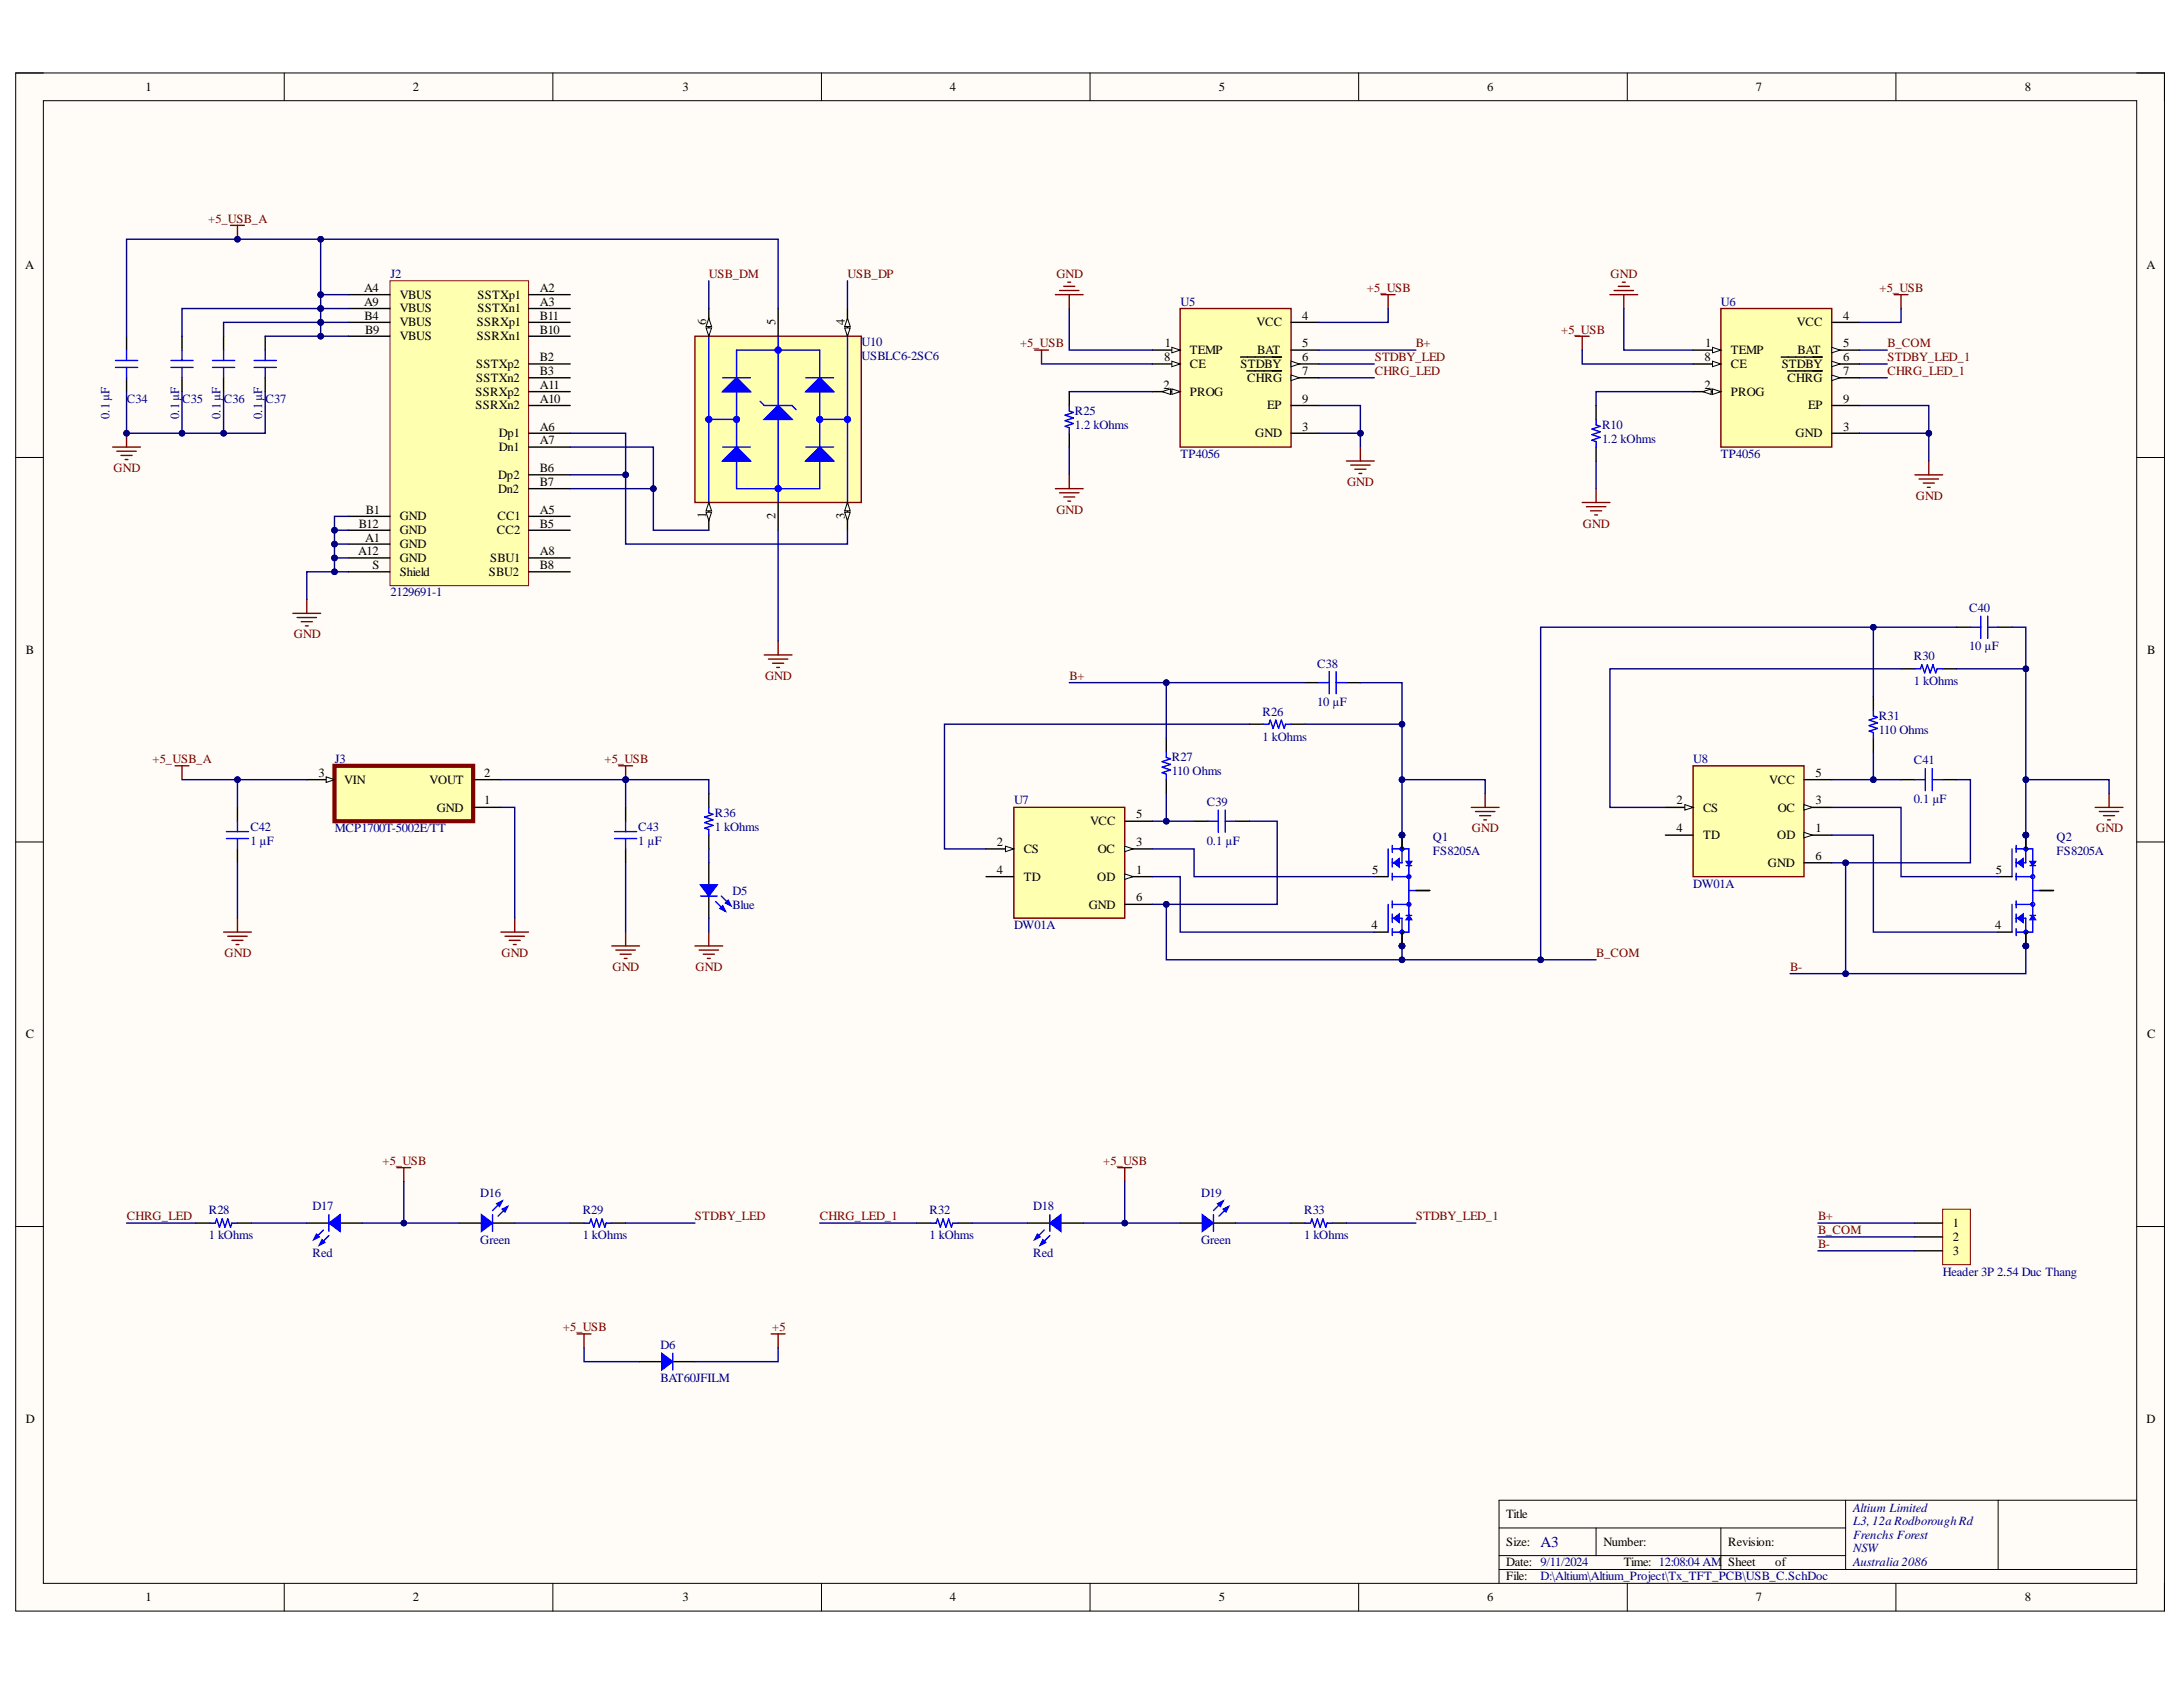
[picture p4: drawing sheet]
<svg xmlns="http://www.w3.org/2000/svg" width="279mm" height="216mm" viewBox="0 0 279 216" stroke-linecap="round" stroke-linejoin="round" font-family="sans-serif">
<defs><g id="words">
<text font-size="1.9" fill="#000080" x="197.2" y="197.9">A3</text>
<g font-size="1.6">
<text x="18.6" y="11.7">1</text>
<text x="52.8" y="11.7">2</text>
<text x="87.3" y="11.7">3</text>
<text x="121.6" y="11.7">4</text>
<text x="156" y="11.7">5</text>
<text x="190.3" y="11.7">6</text>
<text x="224.7" y="11.7">7</text>
<text x="259.2" y="11.7">8</text>
<text x="3.2" y="34.5">A</text>
<text x="274.7" y="34.5">A</text>
<text x="46.6" y="37.4">A4</text>
<text x="46.6" y="39.1">A9</text>
<text x="46.7" y="40.9">B4</text>
<text x="51.2" y="38.2">VBUS</text>
<text x="51.2" y="40">VBUS</text>
<text x="51.2" y="41.8">VBUS</text>
<text x="61" y="41.8">SSRXp1</text>
<text x="61.1" y="38.2">SSTXp1</text>
<text x="61.1" y="40">SSTXn1</text>
<text x="69.1" y="37.4">A2</text>
<text x="69.1" y="39.1">A3</text>
<text x="69.1" y="40.9">B11</text>
<text x="90.4" y="41.6" transform="rotate(-90 90.4 41.6)">6</text>
<text x="99.3" y="41.6" transform="rotate(-90 99.3 41.6)">5</text>
<text x="108.1" y="41.6" transform="rotate(-90 108.1 41.6)">4</text>
<text x="160.8" y="41.8">VCC</text>
<text x="166.7" y="40.9">4</text>
<text x="230" y="41.8">VCC</text>
<text x="235.9" y="40.9">4</text>
<text x="46.8" y="42.7">B9</text>
<text x="51.2" y="43.5">VBUS</text>
<text x="61" y="47.1">SSTXp2</text>
<text x="61" y="43.5">SSRXn1</text>
<text x="69.1" y="46.2">B2</text>
<text x="69.1" y="42.7">B10</text>
<text x="149" y="46.2">8</text>
<text x="149.1" y="44.5">1</text>
<text x="152.3" y="45.3">TEMP</text>
<text x="152.3" y="47.1">CE</text>
<text x="158.8" y="47.1">STDBY</text>
<text x="160.9" y="45.3">BAT</text>
<text x="166.7" y="44.5">5</text>
<text x="166.7" y="46.2">6</text>
<text x="218.1" y="46.2">8</text>
<text x="218.2" y="44.5">1</text>
<text x="221.5" y="45.3">TEMP</text>
<text x="221.5" y="47.1">CE</text>
<text x="228" y="47.1">STDBY</text>
<text x="230.1" y="45.3">BAT</text>
<text x="235.9" y="44.5">5</text>
<text x="235.9" y="46.2">6</text>
<text x="60.9" y="52.4">SSRXn2</text>
<text x="60.9" y="50.6">SSRXp2</text>
<text x="61" y="48.9">SSTXn2</text>
<text x="69.1" y="51.6">A10</text>
<text x="69.1" y="49.8">A11</text>
<text x="69.1" y="48">B3</text>
<text x="148.9" y="49.8">2</text>
<text x="152.3" y="50.6">PROG</text>
<text x="159.6" y="48.9">CHRG</text>
<text x="162.2" y="52.4">EP</text>
<text x="166.7" y="48">7</text>
<text x="166.7" y="51.6">9</text>
<text x="218.1" y="49.8">2</text>
<text x="221.5" y="50.6">PROG</text>
<text x="228.8" y="48.9">CHRG</text>
<text x="231.4" y="52.4">EP</text>
<text x="235.9" y="48">7</text>
<text x="235.9" y="51.6">9</text>
<text x="63.8" y="56">Dp1</text>
<text x="63.8" y="57.7">Dn1</text>
<text x="69.1" y="55.1">A6</text>
<text x="69.1" y="56.9">A7</text>
<text x="160.7" y="56">GND</text>
<text x="166.7" y="55.1">3</text>
<text x="229.8" y="56">GND</text>
<text x="235.9" y="55.1">3</text>
<text x="46.8" y="65.8">B1</text>
<text x="63.8" y="61.3">Dp2</text>
<text x="63.8" y="63.1">Dn2</text>
<text x="69.1" y="65.8">A5</text>
<text x="69.1" y="60.4">B6</text>
<text x="69.1" y="62.2">B7</text>
<text x="45.8" y="71.1">A12</text>
<text x="45.9" y="67.5">B12</text>
<text x="46.8" y="69.3">A1</text>
<text x="51.2" y="70.2">GND</text>
<text x="51.2" y="71.9">GND</text>
<text x="51.2" y="66.6">GND</text>
<text x="51.2" y="68.4">GND</text>
<text x="62.7" y="71.9">SBU1</text>
<text x="63.6" y="68.4">CC2</text>
<text x="63.7" y="66.6">CC1</text>
<text x="69.1" y="71.1">A8</text>
<text x="69.1" y="67.5">B5</text>
<text x="90.4" y="66.3" transform="rotate(-90 90.4 66.3)">1</text>
<text x="99.3" y="66.4" transform="rotate(-90 99.3 66.4)">2</text>
<text x="108.1" y="66.4" transform="rotate(-90 108.1 66.4)">3</text>
<text x="47.7" y="72.9">S</text>
<text x="51.2" y="73.7">Shield</text>
<text x="62.6" y="73.7">SBU2</text>
<text x="69.1" y="72.9">B8</text>
<text x="3.3" y="83.7">B</text>
<text x="274.8" y="83.7">B</text>
<text x="40.8" y="99.4">3</text>
<text x="44.1" y="100.3">VIN</text>
<text x="55" y="100.3">VOUT</text>
<text x="62" y="99.4">2</text>
<text x="226.4" y="100.3">VCC</text>
<text x="232.4" y="99.4">5</text>
<text x="55.9" y="103.9">GND</text>
<text x="62" y="102.9">1</text>
<text x="139.5" y="105.6">VCC</text>
<text x="145.4" y="104.7">5</text>
<text x="214.6" y="102.9">2</text>
<text x="214.6" y="106.5">4</text>
<text x="218" y="103.9">CS</text>
<text x="218" y="107.4">TD</text>
<text x="227.4" y="107.4">OD</text>
<text x="227.5" y="103.9">OC</text>
<text x="232.4" y="102.9">3</text>
<text x="232.4" y="106.5">1</text>
<text x="127.6" y="108.3">2</text>
<text x="127.6" y="111.8">4</text>
<text x="131.1" y="109.2">CS</text>
<text x="131.1" y="112.7">TD</text>
<text x="140.4" y="112.7">OD</text>
<text x="140.5" y="109.2">OC</text>
<text x="145.4" y="108.3">3</text>
<text x="145.4" y="111.8">1</text>
<text x="175.6" y="111.8">5</text>
<text x="226.3" y="111">GND</text>
<text x="232.4" y="110">6</text>
<text x="255.4" y="111.8">5</text>
<text x="139.3" y="116.3">GND</text>
<text x="145.4" y="115.4">6</text>
<text x="175.5" y="118.9">4</text>
<text x="255.3" y="118.9">4</text>
<text x="3.3" y="132.9">C</text>
<text x="274.8" y="132.9">C</text>
<text x="249.9" y="157">1</text>
<text x="249.9" y="158.8">2</text>
<text x="249.9" y="160.6">3</text>
<text x="3.3" y="182.1">D</text>
<text x="274.7" y="182.1">D</text>
<text x="192.8" y="194.3">Title</text>
<text x="192.8" y="197.8">Size:</text>
<text x="205.2" y="197.8">Number:</text>
<text x="221.2" y="197.8">Revision:</text>
<text x="192.8" y="200.5">Date: 9/11/2024</text>
<text x="192.8" y="202.2">File:</text>
<text x="207.8" y="200.5">Time: 12:08:04 AM</text>
<text x="221.2" y="200.5">Sheet</text>
<text x="227.2" y="200.5">of</text>
<text x="18.6" y="204.9">1</text>
<text x="52.8" y="204.9">2</text>
<text x="87.3" y="204.9">3</text>
<text x="121.6" y="204.9">4</text>
<text x="156" y="204.9">5</text>
<text x="190.3" y="204.9">6</text>
<text x="224.7" y="204.9">7</text>
<text x="259.2" y="204.9">8</text>
</g>
<g font-size="1.6" fill="#800000">
<text x="26.6" y="28.5">+5_USB_A</text>
<text x="90.7" y="35.6">USB_DM</text>
<text x="108.5" y="35.6">USB_DP</text>
<text x="135.2" y="35.6">GND</text>
<text x="206.1" y="35.6">GND</text>
<text x="174.9" y="37.4">+5_USB</text>
<text x="240.6" y="37.4">+5_USB</text>
<text x="130.5" y="44.5">+5_USB</text>
<text x="176" y="46.2">STDBY_LED</text>
<text x="181.2" y="44.5">B+</text>
<text x="199.8" y="42.7">+5_USB</text>
<text x="241.6" y="46.2">STDBY_LED_1</text>
<text x="241.6" y="44.5">B_COM</text>
<text x="176" y="48">CHRG_LED</text>
<text x="241.6" y="48">CHRG_LED_1</text>
<text x="14.5" y="60.4">GND</text>
<text x="135.2" y="65.8">GND</text>
<text x="172.4" y="62.2">GND</text>
<text x="245.2" y="64">GND</text>
<text x="202.6" y="67.5">GND</text>
<text x="37.6" y="81.6">GND</text>
<text x="97.9" y="87">GND</text>
<text x="136.9" y="87">B+</text>
<text x="19.5" y="97.6">+5_USB_A</text>
<text x="77.4" y="97.6">+5_USB</text>
<text x="188.4" y="106.5">GND</text>
<text x="268.3" y="106.5">GND</text>
<text x="28.7" y="122.5">GND</text>
<text x="64.2" y="122.5">GND</text>
<text x="78.4" y="124.2">GND</text>
<text x="89" y="124.2">GND</text>
<text x="204.3" y="122.5">B_COM</text>
<text x="229.1" y="124.2">B-</text>
<text x="49" y="149.1">+5_USB</text>
<text x="141.2" y="149.1">+5_USB</text>
<text x="16.2" y="156.2">CHRG_LED</text>
<text x="88.9" y="156.2">STDBY_LED</text>
<text x="104.9" y="156.2">CHRG_LED_1</text>
<text x="181.2" y="156.2">STDBY_LED_1</text>
<text x="232.7" y="156.2">B+</text>
<text x="232.7" y="159.7">B-</text>
<text x="232.7" y="158">B_COM</text>
<text x="72" y="170.4">+5_USB</text>
<text x="98.8" y="170.4">+5</text>
</g>
<g font-size="1.6" fill="#000080">
<text x="50" y="35.6">J2</text>
<text x="151.1" y="39.1">U5</text>
<text x="220.3" y="39.1">U6</text>
<text x="110.3" y="44.3">U10</text>
<text x="110.3" y="46.1">USBLC6-2SC6</text>
<text x="14" y="53.7" transform="rotate(-90 14 53.7)">0.1 µF</text>
<text x="16.2" y="51.6">C34</text>
<text x="22.9" y="53.7" transform="rotate(-90 22.9 53.7)">0.1 µF</text>
<text x="23.3" y="51.6">C35</text>
<text x="28.2" y="53.7" transform="rotate(-90 28.2 53.7)">0.1 µF</text>
<text x="28.7" y="51.6">C36</text>
<text x="33.6" y="53.7" transform="rotate(-90 33.6 53.7)">0.1 µF</text>
<text x="34" y="51.6">C37</text>
<text x="137.6" y="53.2">R25</text>
<text x="137.6" y="54.9">1.2 kOhms</text>
<text x="151.1" y="58.7">TP4056</text>
<text x="205" y="56.7">1.2 kOhms</text>
<text x="205" y="54.9">R10</text>
<text x="220.3" y="58.7">TP4056</text>
<text x="50" y="76.3">2129691-1</text>
<text x="252.1" y="83.2">10 µF</text>
<text x="252.1" y="78.3">C40</text>
<text x="168.6" y="85.4">C38</text>
<text x="244.9" y="87.7">1 kOhms</text>
<text x="244.9" y="84.5">R30</text>
<text x="161.6" y="94.8">1 kOhms</text>
<text x="161.6" y="91.6">R26</text>
<text x="168.6" y="90.3">10 µF</text>
<text x="240.5" y="93.9">110 Ohms</text>
<text x="240.5" y="92.1">R31</text>
<text x="42.9" y="97.6">J3</text>
<text x="150" y="99.2">110 Ohms</text>
<text x="150" y="97.4">R27</text>
<text x="216.7" y="97.6">U8</text>
<text x="244.9" y="97.8">C41</text>
<text x="32" y="106.3">C42</text>
<text x="42.9" y="106.5">MCP1700T-5002E/TT</text>
<text x="81.7" y="106.3">C43</text>
<text x="91.5" y="106.3">1 kOhms</text>
<text x="91.5" y="104.5">R36</text>
<text x="129.8" y="102.9">U7</text>
<text x="154.5" y="103.1">C39</text>
<text x="183.4" y="107.7">Q1</text>
<text x="244.9" y="102.8">0.1 µF</text>
<text x="263.2" y="107.7">Q2</text>
<text x="32" y="108.1">1 µF</text>
<text x="81.7" y="108.1">1 µF</text>
<text x="154.5" y="108.1">0.1 µF</text>
<text x="183.4" y="109.4">FS8205A</text>
<text x="216.7" y="113.6">DW01A</text>
<text x="263.2" y="109.4">FS8205A</text>
<text x="93.8" y="114.5">D5</text>
<text x="93.8" y="116.3">Blue</text>
<text x="129.8" y="118.9">DW01A</text>
<text x="26.7" y="155.4">R28</text>
<text x="40" y="154.9">D17</text>
<text x="61.5" y="153.1">D16</text>
<text x="74.6" y="155.4">R29</text>
<text x="119" y="155.4">R32</text>
<text x="132.2" y="154.9">D18</text>
<text x="153.7" y="153.1">D19</text>
<text x="166.9" y="155.4">R33</text>
<text x="26.7" y="158.6">1 kOhms</text>
<text x="40" y="160.9">Red</text>
<text x="61.5" y="159.2">Green</text>
<text x="74.6" y="158.6">1 kOhms</text>
<text x="119" y="158.6">1 kOhms</text>
<text x="132.2" y="160.9">Red</text>
<text x="153.7" y="159.2">Green</text>
<text x="166.9" y="158.6">1 kOhms</text>
<text x="248.7" y="163.3">Header 3P 2.54 Duc Thang</text>
<text x="84.6" y="172.7">D6</text>
<text x="84.6" y="176.9">BAT60JFILM</text>
<text x="237.2" y="193.4">Altium Limited</text>
<text x="237.2" y="195.1">L3,12a Rodborough Rd</text>
<text x="237.2" y="196.9">Frenchs Forest</text>
<text x="197.2" y="202.2">D:\Altium\Altium_Project\Tx_TFT_PCB\USB_C.SchDoc</text>
<text x="237.2" y="198.7">NSW</text>
<text x="237.2" y="200.5">Australia 2086</text>
</g>
</g></defs>
<path d="M2 9.3h275v196.9h-275z" fill-rule="evenodd" fill="#fffcf8"/>
<path d="M2 9.3h275v196.9h-275z" fill="none" stroke="#000" stroke-width=".13"/>
<path d="M5.5 12.9h268v189.7h-268z" fill-rule="evenodd" fill="#fffcf8"/>
<g fill="none" stroke="#000" stroke-width=".13">
<path d="M2 9.3h3.5M5.5 12.9h268v189.7h-268zM36.4 9.3v3.6M70.8 9.3v3.6M105.1 9.3v3.6M139.5 9.3v3.6M173.9 9.3v3.6M208.3 9.3v3.6M242.7 9.3v3.6M273.5 9.3h3.5v3.6M2 58.5h3.5M273.5 58.6h3.5"/>
<path d="M2 107.8h3.5M273.5 107.8h3.5M2 157h3.5M273.5 157h3.5M191.9 195.5h44.3M191.9 199.1h44.3M204.3 195.5v3.6M220.2 195.5v5.4M236.2 192v8.9M255.7 192v8.9M273.5 192h-81.6v10.6M36.4 202.6v3.6"/>
<path d="M70.8 202.6v3.6M105.1 202.6v3.6M139.5 202.6v3.6M173.9 202.6v3.6M191.9 200.9h81.6M208.3 202.6v3.6M242.7 202.6v3.6M277 202.6v3.6"/>
</g>
<path d="M151 39.5h14.2v17.7h-14.2z" fill-rule="evenodd" fill="#ffffb0"/>
<path d="M151 39.5h14.2v17.7h-14.2z" fill="none" stroke="#800000" stroke-width=".18"/>
<path d="M147.5 44.8h3.5" fill="none" stroke="#000" stroke-width=".18"/>
<path d="M150 44.4l1 .4-1 .4z" fill="#f8fcff"/>
<path d="M150 44.4l1 .4-1 .4z" fill="none" stroke="#000" stroke-width=".13"/>
<path d="M147.5 46.6h3.5" fill="none" stroke="#000" stroke-width=".18"/>
<path d="M150 46.2l1 .4-1 .3z" fill="#f8fcff"/>
<path d="M150 46.2l1 .4-1 .3z" fill="none" stroke="#000" stroke-width=".13"/>
<path d="M147.5 50.1h3.5" fill="none" stroke="#000" stroke-width=".18"/>
<path d="M150 49.8l1 .3-1 .4z" fill="#f8fcff"/>
<path d="M150 49.8l1 .3-1 .4z" fill="none" stroke="#000" stroke-width=".13"/>
<path d="M148.7 50.1l1.1-.3v.7z" fill="#f8fcff"/>
<path d="M148.7 50.1l1.1-.3v.7z" fill="none" stroke="#000" stroke-width=".13"/>
<path d="M165.2 41.3h3.6M165.2 44.8h3.6M165.2 46.6h3.6" fill="none" stroke="#000" stroke-width=".18"/>
<path d="M165.2 46.2l1.1 .4-1.1 .3z" fill="#f8fcff"/>
<path d="M165.2 46.2l1.1 .4-1.1 .3z" fill="none" stroke="#000" stroke-width=".13"/>
<path d="M158.8 45.7h5.2M165.2 48.3h3.6" fill="none" stroke="#000" stroke-width=".18"/>
<path d="M165.2 48l1.1 .3-1.1 .4z" fill="#f8fcff"/>
<path d="M165.2 48l1.1 .3-1.1 .4z" fill="none" stroke="#000" stroke-width=".13"/>
<path d="M159.6 47.5h4.4M165.2 51.9h3.6M165.2 55.4h3.6" fill="none" stroke="#000" stroke-width=".18"/>
<path d="M129.8 103.3h14.2v14.2h-14.2z" fill-rule="evenodd" fill="#ffffb0"/>
<path d="M129.8 103.3h14.2v14.2h-14.2z" fill="none" stroke="#800000" stroke-width=".18"/>
<path d="M126.2 108.6h3.6" fill="none" stroke="#000" stroke-width=".18"/>
<path d="M128.7 108.3l1.1 .3-1.1 .4z" fill="#f8fcff"/>
<path d="M128.7 108.3l1.1 .3-1.1 .4z" fill="none" stroke="#000" stroke-width=".13"/>
<path d="M126.2 112.2h3.6M144 105.1h3.5M144 108.6h3.5" fill="none" stroke="#000" stroke-width=".18"/>
<path d="M144 108.3l1 .3-1 .4z" fill="#f8fcff"/>
<path d="M144 108.3l1 .3-1 .4z" fill="none" stroke="#000" stroke-width=".13"/>
<path d="M144 112.2h3.5" fill="none" stroke="#000" stroke-width=".18"/>
<path d="M144 111.8l1 .4-1 .3z" fill="#f8fcff"/>
<path d="M144 111.8l1 .4-1 .3z" fill="none" stroke="#000" stroke-width=".13"/>
<path d="M144 115.7h3.5" fill="none" stroke="#000" stroke-width=".18"/>
<path d="M49.9 35.9h17.8v39.1h-17.8z" fill-rule="evenodd" fill="#ffffb0"/>
<path d="M49.9 35.9h17.8v39.1h-17.8z" fill="none" stroke="#800000" stroke-width=".13"/>
<g fill="none" stroke="#000" stroke-width=".18">
<path d="M44.6 37.7h5.3M44.6 39.5h5.3M67.7 37.7h5.3M67.7 39.5h5.3M16.2 43v1.8M16.2 48.3v1.8M23.3 43v1.8M23.3 48.3v1.8M28.6 43v1.8M28.6 48.3v1.8M33.9 43v1.8M33.9 48.3v1.8"/>
<path d="M44.6 43h5.3M44.6 41.3h5.3M67.7 43h5.3M67.7 41.3h5.3M67.7 55.4h5.3M67.7 57.2h5.3M67.7 51.9h5.3M67.7 50.1h5.3M67.7 46.6h5.3M67.7 48.3h5.3M44.6 69.6h5.3M44.6 71.4h5.3"/>
<path d="M44.6 66.1h5.3M44.6 67.9h5.3M44.6 73.2h5.3M67.7 71.4h5.3M67.7 66.1h5.3M67.7 67.9h5.3M67.7 60.8h5.3M67.7 62.5h5.3M67.7 73.2h5.3"/>
</g>
<g fill="none" stroke="#00f" stroke-width=".18">
<path d="M14.8 47h2.8M14.8 46.1h2.8M16.2 44.8v1.3M16.2 47v1.3M21.9 47h2.8M21.9 46.1h2.8M23.3 44.8v1.3M23.3 47v1.3M27.2 47h2.8M27.2 46.1h2.8M28.6 44.8v1.3M28.6 47v1.3"/>
<path d="M32.5 47h2.9M32.5 46.1h2.9M33.9 44.8v1.3M33.9 47v1.3"/>
</g>
<path d="M14.4 57.2h3.6M15 57.7h2.4M15.5 58.3h1.4M16 58.8h.4M16.2 55.4v1.8" fill="none" stroke="#800000" stroke-width=".18"/>
<circle cx="16.2" cy="55.4" r=".36" fill="#000080"/>
<circle cx="16.2" cy="55.4" r=".36" fill="none" stroke="#000080" stroke-width=".13"/>
<path d="M29.5 28.8h1.8M30.4 28.8v1.8M37.5 78.5h3.5M38 79h2.5M38.6 79.6h1.4M39.3 76.7v1.8M39.1 80.1h.3" fill="none" stroke="#800000" stroke-width=".18"/>
<circle cx="30.4" cy="30.6" r=".35" fill="#000080"/>
<circle cx="30.4" cy="30.6" r=".35" fill="none" stroke="#000080" stroke-width=".13"/>
<g fill="none" stroke="#800000" stroke-width=".18">
<path d="M135.1 37.7h3.5M135.6 37.2h2.5M136.1 36.6h1.5M136.7 36.1h.3M136.9 37.7v1.8M176.8 37.7h1.8M177.7 37.7v1.8M132.4 44.8h1.8M133.3 44.8v1.8M172.3 59h3.6M172.9 59.5h2.5M174.1 57.2v1.8"/>
<path d="M135.1 62.5h3.5M135.6 63.1h2.5M136.1 63.6h1.5M136.7 64.1h.3M136.9 60.8v1.7M173.4 60.1h1.4M173.9 60.6h.4M188.3 103.3h3.6M188.8 103.9h2.5M189.4 104.4h1.4M189.9 104.9h.4M190.1 101.6v1.7"/>
<path d="M50.8 149.4h1.8M51.7 149.4v1.8"/>
</g>
<path d="M136.9 50.1v1.8M136.9 55.4v1.8M149.3 94.5v1.7M149.3 99.8v1.7M159.9 92.7h1.8M165.2 92.7h1.8M167 87.4h1.8M172.3 87.4h1.8M152.8 105.1h1.8M158.1 105.1h1.8M39.3 156.5h2.8M43.5 156.5h2.9" fill="none" stroke="#000" stroke-width=".18"/>
<path d="M136.9 51.9v.7l.5 .2-1.1 .3 1.1 .4-1.1 .3 1.1 .4-1.1 .4 .6 .1v.7M149.3 96.2v.7l.5 .2-1.1 .4 1.1 .3-1.1 .4 1.1 .3-1.1 .4 .6 .2v.7M161.7 92.7h.7l.2-.5 .3 1 .4-1 .3 1 .4-1 .4 1 .1-.5h.7M168.8 87.4h1.3M170.1 85.9v2.9M171 87.4h1.3M171 85.9v2.9M154.6 105.1h1.3M155.9 103.7v2.8M156.8 105.1h1.3M156.8 103.7v2.8M42.1 155.5v2.1" fill="none" stroke="#00f" stroke-width=".18"/>
<path d="M42.1 156.5l1.4-1v2.1z" fill="#00f"/>
<path d="M42.1 156.5l1.4-1v2.1zM42.1 158.1l-.9 .9" fill="none" stroke="#00f" stroke-width=".18"/>
<path d="M41.2 158.7l.4 .3-.7 .4z" fill="#00f"/>
<path d="M41.2 158.7l.4 .3-.7 .4zM41.4 157.4l-1.1 1.1" fill="none" stroke="#00f" stroke-width=".18"/>
<path d="M40.5 157.9l.4 .4-.7 .4z" fill="#00f"/>
<path d="M40.5 157.9l.4 .4-.7 .4zM63 155.5v2.1" fill="none" stroke="#00f" stroke-width=".18"/>
<path d="M58.8 156.5h2.8M63 156.5h2.9" fill="none" stroke="#000" stroke-width=".18"/>
<path d="M61.6 155.5l1.4 1-1.4 1.1z" fill="#00f"/>
<path d="M61.6 155.5l1.4 1-1.4 1.1zM63.9 154l-.9 .9" fill="none" stroke="#00f" stroke-width=".18"/>
<path d="M63.6 154l.7-.3-.4 .7z" fill="#00f"/>
<path d="M63.6 154l.7-.3-.4 .7zM64.8 154.6l-1.1 1" fill="none" stroke="#00f" stroke-width=".18"/>
<path d="M64.3 154.8l.7-.4-.4 .7z" fill="#00f"/>
<path d="M26.8 156.5h.8l.1-.5 .4 1.1 .3-1.1 .4 1.1 .3-1.1 .4 1.1 .2-.6h.7M64.3 154.8l.7-.4-.4 .7zM74.7 156.5h.8l.1-.5 .4 1.1 .3-1.1 .4 1.1 .4-1.1 .3 1.1 .2-.6h.7" fill="none" stroke="#00f" stroke-width=".18"/>
<path d="M25.1 156.5h1.7M30.4 156.5h1.8M73 156.5h1.7M78.3 156.5h1.8" fill="none" stroke="#000" stroke-width=".18"/>
<path d="M97.8 83.8h3.6M98.4 84.3h2.4M98.9 84.9h1.4M99.4 85.4h.4M99.6 82v1.8" fill="none" stroke="#800000" stroke-width=".18"/>
<circle cx="179.4" cy="106.9" r=".35" fill="#000080"/>
<circle cx="179.4" cy="106.9" r=".35" fill="none" stroke="#000080" stroke-width=".13"/>
<circle cx="179.4" cy="106.9" r=".35" fill="#000080"/>
<circle cx="179.4" cy="106.9" r=".35" fill="none" stroke="#000080" stroke-width=".13"/>
<circle cx="179.4" cy="121.1" r=".35" fill="#000080"/>
<circle cx="179.4" cy="121.1" r=".35" fill="none" stroke="#000080" stroke-width=".13"/>
<circle cx="179.4" cy="121.1" r=".35" fill="#000080"/>
<circle cx="179.4" cy="121.1" r=".35" fill="none" stroke="#000080" stroke-width=".13"/>
<g fill="none" stroke="#00f" stroke-width=".18">
<path d="M177.7 108.6v3.6M177.7 115.7v3.6M178.2 108.2v.9M178.2 109.9v1.1M178.2 111.7v.9M178.2 115.3v.9M178.2 117v1M178.2 118.8v.9M178.2 117.5h1.2v1.8M178.2 108.6h2.1v10.7h-2.1M178.2 115.7h2.1M178.2 112.2h2.1"/>
<path d="M179.4 108.6v1.8h-1.2M180 117.2h.7M180 110.8h.7M180.3 114h.9"/>
</g>
<path d="M180.3 117.2l.4 .5h-.7z" fill="#00f"/>
<path d="M180.3 117.2l.4 .5h-.7z" fill="none" stroke="#00f" stroke-width=".18"/>
<path d="M178.4 117.5l.7-.5v1z" fill="#00f"/>
<path d="M178.4 117.5l.7-.5v1z" fill="none" stroke="#00f" stroke-width=".18"/>
<path d="M178.4 110.4l.7-.5v1.1z" fill="#00f"/>
<path d="M178.4 110.4l.7-.5v1.1z" fill="none" stroke="#00f" stroke-width=".18"/>
<path d="M180 110.2h.7l-.4 .6z" fill="#00f"/>
<path d="M180 110.2h.7l-.4 .6z" fill="none" stroke="#00f" stroke-width=".18"/>
<g fill="none" stroke="#00f" stroke-width=".13">
<circle cx="179.4" cy="108.7" r=".25"/>
<circle cx="179.4" cy="119.3" r=".25"/>
<circle cx="180.3" cy="112.2" r=".25"/>
<circle cx="180.3" cy="115.7" r=".25"/>
</g>
<path d="M175.9 112.2h1.8M175.9 119.3h1.8M179.4 106.9v1.7" fill="none" stroke="#000" stroke-width=".18"/>
<circle cx="179.4" cy="106.9" r=".35" fill="#000080"/>
<circle cx="179.4" cy="106.9" r=".35" fill="none" stroke="#000080" stroke-width=".13"/>
<path d="M179.4 106.9v1.7" fill="none" stroke="#000" stroke-width=".18"/>
<circle cx="179.4" cy="106.9" r=".35" fill="#000080"/>
<circle cx="179.4" cy="106.9" r=".35" fill="none" stroke="#000080" stroke-width=".13"/>
<path d="M179.4 119.3v1.8M181.2 114h1.8" fill="none" stroke="#000" stroke-width=".18"/>
<circle cx="179.4" cy="121.1" r=".35" fill="#000080"/>
<circle cx="179.4" cy="121.1" r=".35" fill="none" stroke="#000080" stroke-width=".13"/>
<path d="M179.4 119.3v1.8" fill="none" stroke="#000" stroke-width=".18"/>
<circle cx="179.4" cy="121.1" r=".35" fill="#000080"/>
<circle cx="179.4" cy="121.1" r=".35" fill="none" stroke="#000080" stroke-width=".13"/>
<path d="M143.1 149.4h1.7M144 149.4v1.8" fill="none" stroke="#800000" stroke-width=".18"/>
<path d="M131.5 156.5h2.9M135.8 156.5h2.8" fill="none" stroke="#000" stroke-width=".18"/>
<path d="M134.4 155.5v2.1" fill="none" stroke="#00f" stroke-width=".18"/>
<path d="M134.4 156.5l1.4-1v2.1z" fill="#00f"/>
<path d="M134.4 156.5l1.4-1v2.1zM134.4 158.1l-.9 .9" fill="none" stroke="#00f" stroke-width=".18"/>
<path d="M133.5 158.7l.3 .3-.7 .4z" fill="#00f"/>
<path d="M133.5 158.7l.3 .3-.7 .4zM133.7 157.4l-1.1 1.1" fill="none" stroke="#00f" stroke-width=".18"/>
<path d="M132.8 157.9l.3 .4-.7 .4z" fill="#00f"/>
<path d="M132.8 157.9l.3 .4-.7 .4zM155.3 155.5v2.1" fill="none" stroke="#00f" stroke-width=".18"/>
<path d="M151 156.5h2.9M155.3 156.5h2.8" fill="none" stroke="#000" stroke-width=".18"/>
<path d="M153.9 155.5l1.4 1-1.4 1.1z" fill="#00f"/>
<path d="M153.9 155.5l1.4 1-1.4 1.1zM156.2 154l-.9 .9" fill="none" stroke="#00f" stroke-width=".18"/>
<path d="M155.8 154l.7-.3-.3 .7z" fill="#00f"/>
<path d="M155.8 154l.7-.3-.3 .7zM157.1 154.6l-1.1 1" fill="none" stroke="#00f" stroke-width=".18"/>
<path d="M156.5 154.8l.8-.4-.4 .7z" fill="#00f"/>
<path d="M156.5 154.8l.8-.4-.4 .7zM86.1 173.2v2.1" fill="none" stroke="#00f" stroke-width=".18"/>
<path d="M73.9 170.7h1.7M74.7 170.7v1.8" fill="none" stroke="#800000" stroke-width=".18"/>
<path d="M81.8 174.3h2.9M86.1 174.3h2.8" fill="none" stroke="#000" stroke-width=".18"/>
<path d="M84.7 173.2l1.4 1.1-1.4 1z" fill="#00f"/>
<path d="M84.7 173.2l1.4 1.1-1.4 1z" fill="none" stroke="#00f" stroke-width=".18"/>
<path d="M98.7 170.7h1.8M99.6 170.7v1.8" fill="none" stroke="#800000" stroke-width=".18"/>
<path d="M248.6 154.8h3.6v7.1h-3.6z" fill-rule="evenodd" fill="#ffffb0"/>
<path d="M248.6 154.8h3.6v7.1h-3.6z" fill="none" stroke="#800000" stroke-width=".13"/>
<path d="M245.1 156.5h3.5M245.1 158.3h3.5M245.1 160.1h3.5" fill="none" stroke="#000" stroke-width=".18"/>
<path d="M42.8 98h17.8v7.1h-17.8z" fill-rule="evenodd" fill="#ffffb0"/>
<path d="M42.8 98h17.8v7.1h-17.8z" fill="none" stroke="#800000" stroke-width=".53"/>
<path d="M39.3 99.8h3.5" fill="none" stroke="#000" stroke-width=".18"/>
<path d="M41.7 99.4l1.1 .4-1.1 .3z" fill="#f8fcff"/>
<path d="M41.7 99.4l1.1 .4-1.1 .3z" fill="none" stroke="#000" stroke-width=".13"/>
<path d="M60.6 99.8h3.5M30.4 103.3v1.8M30.4 108.6v1.8M60.6 103.3h3.5M80.1 103.3v1.8M80.1 108.6v1.8" fill="none" stroke="#000" stroke-width=".18"/>
<g fill="none" stroke="#800000" stroke-width=".18">
<path d="M22.4 98h1.8M23.3 98v1.8M79.2 98h1.8M80.1 98v1.8M28.6 119.3h3.6M29.1 119.8h2.5M30.4 117.5v1.8M80.1 119.3v1.8M29.7 120.3h1.4M30.2 120.9h.4M78.3 121.1h3.5M78.8 121.6h2.5"/>
<path d="M79.4 122.1h1.4M79.9 122.7h.4"/>
</g>
<path d="M29 106.4h2.8M29 107.3h2.8M30.4 105.1v1.3M30.4 107.3v1.3M78.7 106.4h2.8M78.7 107.3h2.8M80.1 105.1v1.3M80.1 107.3v1.3" fill="none" stroke="#00f" stroke-width=".18"/>
<circle cx="80.1" cy="99.8" r=".36" fill="#000080"/>
<circle cx="80.1" cy="99.8" r=".36" fill="none" stroke="#000080" stroke-width=".13"/>
<path d="M64.1 119.3h3.6M64.6 119.8h2.5M65.9 117.5v1.8M65.2 120.3h1.4M65.7 120.9h.4" fill="none" stroke="#800000" stroke-width=".18"/>
<path d="M90.7 110.4v2.9M90.7 114.7v2.8" fill="none" stroke="#000" stroke-width=".18"/>
<path d="M89.7 114.7h2.1" fill="none" stroke="#00f" stroke-width=".18"/>
<path d="M89.7 113.3h2.1l-1.1 1.4z" fill="#00f"/>
<path d="M89.7 113.3h2.1l-1.1 1.4zM92.3 114.7l.9 .9" fill="none" stroke="#00f" stroke-width=".18"/>
<path d="M92.8 115.6l.4-.4 .4 .7z" fill="#00f"/>
<path d="M91.6 115.4l1.1 1M92.8 115.6l.4-.4 .4 .7z" fill="none" stroke="#00f" stroke-width=".18"/>
<path d="M92.1 116.3l.4-.4 .3 .7z" fill="#00f"/>
<path d="M92.1 116.3l.4-.4 .3 .7z" fill="none" stroke="#00f" stroke-width=".18"/>
<path d="M90.7 119.3v1.8M88.9 121.1h3.6M89.5 121.6h2.5M90 122.1h1.4M90.5 122.7h.4" fill="none" stroke="#800000" stroke-width=".18"/>
<path d="M88.9 43h21.3v21.3h-21.3z" fill-rule="evenodd" fill="#ffffb0"/>
<path d="M88.9 43h21.3v21.3h-21.3z" fill="none" stroke="#800000" stroke-width=".18"/>
<g fill="none" stroke="#00f" stroke-width=".18">
<path d="M90.7 53.7h3.6M90.7 43v10.5M90.7 53.8v10.5M92.5 59l1.8-1.8 1.7 1.8zM92.5 57.2h3.5M92.5 50.1l1.8-1.8 1.7 1.8zM92.5 48.3h3.5M94.3 48.3v-3.5h10.6v3.5M94.3 50.1v7.1M94.3 59v3.5h10.6v-3.5M97.3 51.4l.5 .5h3.6l.5 .5M97.8 53.7l1.8-1.8 1.8 1.8z"/>
<path d="M99.6 43v8.9M99.6 53.7v10.6M103.1 59l1.8-1.8 1.8 1.8zM103.1 57.2h3.6M103.1 50.1l1.8-1.8 1.8 1.8zM103.1 48.3h3.6M104.9 50.1v7.1M104.9 53.7h3.6M108.5 43v10.5M108.5 53.8v10.5"/>
</g>
<path d="M92.5 59l1.8-1.8 1.7 1.8z" fill="#00f"/>
<path d="M92.5 59l1.8-1.8 1.7 1.8z" fill="none" stroke="#00f" stroke-width=".18"/>
<path d="M92.5 50.1l1.8-1.8 1.7 1.8z" fill="#00f"/>
<path d="M92.5 50.1l1.8-1.8 1.7 1.8z" fill="none" stroke="#00f" stroke-width=".18"/>
<path d="M103.1 59l1.8-1.8 1.8 1.8z" fill="#00f"/>
<path d="M103.1 59l1.8-1.8 1.8 1.8z" fill="none" stroke="#00f" stroke-width=".18"/>
<path d="M103.1 50.1l1.8-1.8 1.8 1.8z" fill="#00f"/>
<path d="M103.1 50.1l1.8-1.8 1.8 1.8z" fill="none" stroke="#00f" stroke-width=".18"/>
<path d="M97.8 53.7l1.8-1.8 1.8 1.8z" fill="#00f"/>
<path d="M97.8 53.7l1.8-1.8 1.8 1.8z" fill="none" stroke="#00f" stroke-width=".18"/>
<g fill="none" stroke="#00f" stroke-width=".53">
<circle cx="90.7" cy="53.7" r=".18"/>
<circle cx="94.3" cy="53.7" r=".18"/>
<circle cx="99.6" cy="44.8" r=".18"/>
<circle cx="104.9" cy="53.7" r=".18"/>
<circle cx="108.5" cy="53.7" r=".18"/>
<circle cx="99.6" cy="62.5" r=".18"/>
</g>
<path d="M90.7 64.3v3.6" fill="none" stroke="#000" stroke-width=".18"/>
<path d="M90.7 64.3l.4 1.1h-.7z" fill="#f8fcff"/>
<path d="M90.7 64.3l.4 1.1h-.7z" fill="none" stroke="#000" stroke-width=".13"/>
<path d="M90.4 65.5h.7l-.4 1.1z" fill="#f8fcff"/>
<path d="M90.4 65.5h.7l-.4 1.1z" fill="none" stroke="#000" stroke-width=".13"/>
<path d="M99.6 64.3v3.6M108.5 64.3v3.6" fill="none" stroke="#000" stroke-width=".18"/>
<path d="M108.5 64.3l.3 1.1h-.7z" fill="#f8fcff"/>
<path d="M108.5 64.3l.3 1.1h-.7z" fill="none" stroke="#000" stroke-width=".13"/>
<path d="M108.1 65.5h.7l-.3 1.1z" fill="#f8fcff"/>
<path d="M108.1 65.5h.7l-.3 1.1z" fill="none" stroke="#000" stroke-width=".13"/>
<path d="M90.7 39.5v3.5" fill="none" stroke="#000" stroke-width=".18"/>
<path d="M90.4 42h.7l-.4 1z" fill="#f8fcff"/>
<path d="M90.4 42h.7l-.4 1z" fill="none" stroke="#000" stroke-width=".13"/>
<path d="M90.7 40.7l.4 1.1h-.7z" fill="#f8fcff"/>
<path d="M90.7 40.7l.4 1.1h-.7z" fill="none" stroke="#000" stroke-width=".13"/>
<path d="M99.6 39.5v3.5M108.5 39.5v3.5" fill="none" stroke="#000" stroke-width=".18"/>
<path d="M108.1 42h.7l-.3 1z" fill="#f8fcff"/>
<path d="M108.1 42h.7l-.3 1z" fill="none" stroke="#000" stroke-width=".13"/>
<path d="M108.5 40.7l.3 1.1h-.7z" fill="#f8fcff"/>
<path d="M108.5 40.7l.3 1.1h-.7z" fill="none" stroke="#000" stroke-width=".13"/>
<path d="M220.2 39.5h14.2v17.7h-14.2z" fill-rule="evenodd" fill="#ffffb0"/>
<path d="M220.2 39.5h14.2v17.7h-14.2z" fill="none" stroke="#800000" stroke-width=".18"/>
<path d="M216.7 44.8h3.5" fill="none" stroke="#000" stroke-width=".18"/>
<path d="M219.2 44.4l1 .4-1 .4z" fill="#f8fcff"/>
<path d="M219.2 44.4l1 .4-1 .4z" fill="none" stroke="#000" stroke-width=".13"/>
<path d="M216.7 46.6h3.5" fill="none" stroke="#000" stroke-width=".18"/>
<path d="M219.2 46.2l1 .4-1 .3z" fill="#f8fcff"/>
<path d="M219.2 46.2l1 .4-1 .3z" fill="none" stroke="#000" stroke-width=".13"/>
<path d="M216.7 50.1h3.5" fill="none" stroke="#000" stroke-width=".18"/>
<path d="M219.2 49.8l1 .3-1 .4z" fill="#f8fcff"/>
<path d="M219.2 49.8l1 .3-1 .4z" fill="none" stroke="#000" stroke-width=".13"/>
<path d="M217.9 50.1l1.1-.3v.7z" fill="#f8fcff"/>
<path d="M217.9 50.1l1.1-.3v.7z" fill="none" stroke="#000" stroke-width=".13"/>
<path d="M234.4 41.3h3.6M234.4 44.8h3.6" fill="none" stroke="#000" stroke-width=".18"/>
<path d="M234.4 44.4l1.1 .4-1.1 .4z" fill="#f8fcff"/>
<path d="M234.4 44.4l1.1 .4-1.1 .4z" fill="none" stroke="#000" stroke-width=".13"/>
<path d="M234.4 46.6h3.6" fill="none" stroke="#000" stroke-width=".18"/>
<path d="M234.4 46.2l1.1 .4-1.1 .3z" fill="#f8fcff"/>
<path d="M234.4 46.2l1.1 .4-1.1 .3z" fill="none" stroke="#000" stroke-width=".13"/>
<path d="M228 45.7h5.2M234.4 48.3h3.6" fill="none" stroke="#000" stroke-width=".18"/>
<path d="M234.4 48l1.1 .3-1.1 .4z" fill="#f8fcff"/>
<path d="M234.4 48l1.1 .3-1.1 .4z" fill="none" stroke="#000" stroke-width=".13"/>
<path d="M228.8 47.5h4.4M234.4 51.9h3.6M234.4 55.4h3.6" fill="none" stroke="#000" stroke-width=".18"/>
<path d="M216.7 98h14.2v14.2h-14.2z" fill-rule="evenodd" fill="#ffffb0"/>
<path d="M216.7 98h14.2v14.2h-14.2z" fill="none" stroke="#800000" stroke-width=".18"/>
<path d="M213.2 103.3h3.5" fill="none" stroke="#000" stroke-width=".18"/>
<path d="M215.6 103l1.1 .3-1.1 .4z" fill="#f8fcff"/>
<path d="M215.6 103l1.1 .3-1.1 .4z" fill="none" stroke="#000" stroke-width=".13"/>
<path d="M230.9 99.8h3.5M213.2 106.9h3.5M230.9 103.3h3.5" fill="none" stroke="#000" stroke-width=".18"/>
<path d="M230.9 103l1.1 .3-1.1 .4z" fill="#f8fcff"/>
<path d="M230.9 103l1.1 .3-1.1 .4z" fill="none" stroke="#000" stroke-width=".13"/>
<path d="M230.9 106.9h3.5" fill="none" stroke="#000" stroke-width=".18"/>
<path d="M230.9 106.5l1.1 .4-1.1 .3z" fill="#f8fcff"/>
<path d="M230.9 106.5l1.1 .4-1.1 .3z" fill="none" stroke="#000" stroke-width=".13"/>
<path d="M230.9 110.4h3.5" fill="none" stroke="#000" stroke-width=".18"/>
<circle cx="259.3" cy="106.9" r=".35" fill="#000080"/>
<circle cx="259.3" cy="106.9" r=".35" fill="none" stroke="#000080" stroke-width=".13"/>
<circle cx="259.3" cy="106.9" r=".35" fill="#000080"/>
<circle cx="259.3" cy="106.9" r=".35" fill="none" stroke="#000080" stroke-width=".13"/>
<circle cx="259.3" cy="121.1" r=".35" fill="#000080"/>
<circle cx="259.3" cy="121.1" r=".35" fill="none" stroke="#000080" stroke-width=".13"/>
<circle cx="259.3" cy="121.1" r=".35" fill="#000080"/>
<circle cx="259.3" cy="121.1" r=".35" fill="none" stroke="#000080" stroke-width=".13"/>
<g fill="none" stroke="#00f" stroke-width=".18">
<path d="M257.5 108.6v3.6M257.5 115.7v3.6M258 108.2v.9M258 109.9v1.1M258 111.7v.9M258 115.3v.9M258 117v1M258 118.8v.9M258 117.5h1.3v1.8M258 108.6h2.2v10.7h-2.2M258 115.7h2.2M258 112.2h2.2"/>
<path d="M259.3 108.6v1.8h-1.3M259.8 117.2h.7M259.8 110.8h.7M260.2 114h.9"/>
</g>
<path d="M260.2 117.2l.3 .5h-.7z" fill="#00f"/>
<path d="M260.2 117.2l.3 .5h-.7z" fill="none" stroke="#00f" stroke-width=".18"/>
<path d="M258.2 117.5l.7-.5v1z" fill="#00f"/>
<path d="M258.2 117.5l.7-.5v1z" fill="none" stroke="#00f" stroke-width=".18"/>
<path d="M258.2 110.4l.7-.5v1.1z" fill="#00f"/>
<path d="M258.2 110.4l.7-.5v1.1z" fill="none" stroke="#00f" stroke-width=".18"/>
<path d="M259.8 110.2h.7l-.3 .6z" fill="#00f"/>
<path d="M259.8 110.2h.7l-.3 .6z" fill="none" stroke="#00f" stroke-width=".18"/>
<g fill="none" stroke="#00f" stroke-width=".13">
<circle cx="259.3" cy="119.3" r=".25"/>
<circle cx="259.3" cy="108.6" r=".25"/>
<circle cx="260.2" cy="112.2" r=".25"/>
<circle cx="260.2" cy="115.7" r=".25"/>
</g>
<path d="M255.7 112.2h1.8M255.7 119.3h1.8M259.3 106.9v1.7" fill="none" stroke="#000" stroke-width=".18"/>
<circle cx="259.3" cy="106.9" r=".35" fill="#000080"/>
<circle cx="259.3" cy="106.9" r=".35" fill="none" stroke="#000080" stroke-width=".13"/>
<path d="M259.3 106.9v1.7" fill="none" stroke="#000" stroke-width=".18"/>
<circle cx="259.3" cy="106.9" r=".35" fill="#000080"/>
<circle cx="259.3" cy="106.9" r=".35" fill="none" stroke="#000080" stroke-width=".13"/>
<path d="M259.3 119.3v1.8M261.1 114h1.7" fill="none" stroke="#000" stroke-width=".18"/>
<circle cx="259.3" cy="121.1" r=".35" fill="#000080"/>
<circle cx="259.3" cy="121.1" r=".35" fill="none" stroke="#000080" stroke-width=".13"/>
<path d="M259.3 119.3v1.8" fill="none" stroke="#000" stroke-width=".18"/>
<circle cx="259.3" cy="121.1" r=".35" fill="#000080"/>
<circle cx="259.3" cy="121.1" r=".35" fill="none" stroke="#000080" stroke-width=".13"/>
<g fill="none" stroke="#000" stroke-width=".18">
<path d="M204.3 51.9v1.8M204.3 57.2v1.8M239.8 89.1v1.8M239.8 94.5v1.7M243.3 85.6h1.8M243.3 99.8h1.8M248.6 85.6h1.8M248.6 99.8h1.8M250.4 80.3h1.8M255.7 80.3h1.8M90.7 101.5v1.8M90.7 106.9v1.7"/>
<path d="M117.3 156.5h1.8M122.7 156.5h1.7M165.2 156.5h1.8M170.6 156.5h1.7"/>
</g>
<g fill="none" stroke="#00f" stroke-width=".18">
<path d="M204.3 53.7v.7l.5 .2-1 .3 1 .4-1 .3 1 .4-1 .3 .5 .2v.7M253.5 78.9v2.8M254.4 78.9v2.8M239.8 90.9v.7l.5 .2-1.1 .4 1.1 .3-1.1 .4 1.1 .3-1.1 .4 .6 .1v.8M245.1 85.6h.7l.2-.5 .3 1 .4-1 .3 1 .4-1 .4 1 .1-.5h.7M245.1 99.8h1.3M246.4 98.4v2.8M247.3 99.8h1.3M247.3 98.4v2.8M252.2 80.3h1.3M254.4 80.3h1.3M90.7 103.3v.7l.6 .2-1.1 .4 1.1 .3-1.1 .4 1.1 .3-1.1 .4 .5 .2v.7"/>
<path d="M119.1 156.5h.7l.2-.5 .4 1.1 .3-1.1 .4 1.1 .3-1.1 .4 1.1 .1-.6h.8M167 156.5h.7l.2-.5 .4 1.1 .3-1.1 .4 1.1 .3-1.1 .4 1.1 .2-.6h.7"/>
</g>
<g fill="none" stroke="#800000" stroke-width=".18">
<path d="M206.1 37.7h3.5M206.6 37.2h2.5M207.1 36.6h1.4M207.7 36.1h.3M207.8 37.7v1.8M242.4 37.7h1.8M243.3 37.7v1.8M201.6 43h1.8M202.5 43v1.8M246.9 59v1.8M202.5 64.3h3.6M203 64.8h2.5"/>
<path d="M203.6 65.4h1.4M204.1 65.9h.4M204.3 62.5v1.8M245.1 60.8h3.5M245.6 61.3h2.5M246.2 61.8h1.4M246.7 62.4h.3M268.2 103.3h3.5M268.7 103.9h2.5M269.2 104.4h1.4M269.8 104.9h.3M269.9 101.6v1.7"/>
</g>
<path d="M16.2 50.1v5.3h17.7v-5.3M204.3 59v3.5M16.2 156.5h8.9" fill="none" stroke="#000080" stroke-width=".18"/>
<circle cx="28.6" cy="55.4" r=".36" fill="#000080"/>
<circle cx="28.6" cy="55.4" r=".36" fill="none" stroke="#000080" stroke-width=".13"/>
<circle cx="23.3" cy="55.4" r=".36" fill="#000080"/>
<circle cx="23.3" cy="55.4" r=".36" fill="none" stroke="#000080" stroke-width=".13"/>
<circle cx="16.2" cy="55.4" r=".36" fill="#000080"/>
<circle cx="16.2" cy="55.4" r=".36" fill="none" stroke="#000080" stroke-width=".13"/>
<path d="M44.6 37.7h-3.6v-7.1h-24.8v12.4" fill="none" stroke="#000080" stroke-width=".18"/>
<circle cx="30.4" cy="30.6" r=".35" fill="#000080"/>
<circle cx="30.4" cy="30.6" r=".35" fill="none" stroke="#000080" stroke-width=".13"/>
<circle cx="41" cy="30.6" r=".35" fill="#000080"/>
<circle cx="41" cy="30.6" r=".35" fill="none" stroke="#000080" stroke-width=".13"/>
<circle cx="41" cy="37.7" r=".35" fill="#000080"/>
<circle cx="41" cy="37.7" r=".35" fill="none" stroke="#000080" stroke-width=".13"/>
<path d="M23.3 99.8h16" fill="none" stroke="#000080" stroke-width=".18"/>
<circle cx="30.4" cy="99.8" r=".36" fill="#000080"/>
<circle cx="30.4" cy="99.8" r=".36" fill="none" stroke="#000080" stroke-width=".13"/>
<path d="M44.6 39.5h-21.3v3.5" fill="none" stroke="#000080" stroke-width=".18"/>
<circle cx="41" cy="39.5" r=".35" fill="#000080"/>
<circle cx="41" cy="39.5" r=".35" fill="none" stroke="#000080" stroke-width=".13"/>
<path d="M44.6 41.3h-16v1.7" fill="none" stroke="#000080" stroke-width=".18"/>
<circle cx="41" cy="41.3" r=".36" fill="#000080"/>
<circle cx="41" cy="41.3" r=".36" fill="none" stroke="#000080" stroke-width=".13"/>
<path d="M33.9 43h10.7M32.2 156.5h7.1" fill="none" stroke="#000080" stroke-width=".18"/>
<circle cx="41" cy="43" r=".35" fill="#000080"/>
<circle cx="41" cy="43" r=".35" fill="none" stroke="#000080" stroke-width=".13"/>
<path d="M44.6 73.2h-5.3v3.5" fill="none" stroke="#000080" stroke-width=".18"/>
<circle cx="42.8" cy="73.2" r=".36" fill="#000080"/>
<circle cx="42.8" cy="73.2" r=".36" fill="none" stroke="#000080" stroke-width=".13"/>
<path d="M41 30.6h58.6v8.9" fill="none" stroke="#000080" stroke-width=".18"/>
<circle cx="41" cy="30.6" r=".35" fill="#000080"/>
<circle cx="41" cy="30.6" r=".35" fill="none" stroke="#000080" stroke-width=".13"/>
<path d="M44.6 71.4h-1.8v1.8" fill="none" stroke="#000080" stroke-width=".18"/>
<circle cx="42.8" cy="71.4" r=".36" fill="#000080"/>
<circle cx="42.8" cy="71.4" r=".36" fill="none" stroke="#000080" stroke-width=".13"/>
<circle cx="42.8" cy="73.2" r=".36" fill="#000080"/>
<circle cx="42.8" cy="73.2" r=".36" fill="none" stroke="#000080" stroke-width=".13"/>
<path d="M44.6 69.6h-1.8v1.8" fill="none" stroke="#000080" stroke-width=".18"/>
<circle cx="42.8" cy="69.6" r=".36" fill="#000080"/>
<circle cx="42.8" cy="69.6" r=".36" fill="none" stroke="#000080" stroke-width=".13"/>
<circle cx="42.8" cy="71.4" r=".36" fill="#000080"/>
<circle cx="42.8" cy="71.4" r=".36" fill="none" stroke="#000080" stroke-width=".13"/>
<path d="M44.6 67.9h-1.8v1.7" fill="none" stroke="#000080" stroke-width=".18"/>
<circle cx="42.8" cy="67.9" r=".36" fill="#000080"/>
<circle cx="42.8" cy="67.9" r=".36" fill="none" stroke="#000080" stroke-width=".13"/>
<circle cx="42.8" cy="69.6" r=".36" fill="#000080"/>
<circle cx="42.8" cy="69.6" r=".36" fill="none" stroke="#000080" stroke-width=".13"/>
<path d="M44.6 66.1h-1.8v1.8" fill="none" stroke="#000080" stroke-width=".18"/>
<circle cx="42.8" cy="67.9" r=".36" fill="#000080"/>
<circle cx="42.8" cy="67.9" r=".36" fill="none" stroke="#000080" stroke-width=".13"/>
<path d="M51.7 151.2v5.3h-5.3" fill="none" stroke="#000080" stroke-width=".18"/>
<circle cx="51.7" cy="156.5" r=".35" fill="#000080"/>
<circle cx="51.7" cy="156.5" r=".35" fill="none" stroke="#000080" stroke-width=".13"/>
<path d="M51.7 156.5h7.1" fill="none" stroke="#000080" stroke-width=".18"/>
<circle cx="51.7" cy="156.5" r=".35" fill="#000080"/>
<circle cx="51.7" cy="156.5" r=".35" fill="none" stroke="#000080" stroke-width=".13"/>
<path d="M64.1 99.8h16v3.5M64.1 103.3h1.8v14.2" fill="none" stroke="#000080" stroke-width=".18"/>
<circle cx="80.1" cy="99.8" r=".36" fill="#000080"/>
<circle cx="80.1" cy="99.8" r=".36" fill="none" stroke="#000080" stroke-width=".13"/>
<path d="M73 62.5h10.6v5.4h7.1M65.9 156.5h7.1" fill="none" stroke="#000080" stroke-width=".18"/>
<circle cx="83.6" cy="62.5" r=".36" fill="#000080"/>
<circle cx="83.6" cy="62.5" r=".36" fill="none" stroke="#000080" stroke-width=".13"/>
<path d="M73 60.8h7.1v8.8h28.4v-1.7" fill="none" stroke="#000080" stroke-width=".18"/>
<circle cx="80.1" cy="60.8" r=".36" fill="#000080"/>
<circle cx="80.1" cy="60.8" r=".36" fill="none" stroke="#000080" stroke-width=".13"/>
<path d="M73 57.2h10.6v5.3" fill="none" stroke="#000080" stroke-width=".18"/>
<circle cx="83.6" cy="62.5" r=".36" fill="#000080"/>
<circle cx="83.6" cy="62.5" r=".36" fill="none" stroke="#000080" stroke-width=".13"/>
<path d="M73 55.4h7.1v5.4" fill="none" stroke="#000080" stroke-width=".18"/>
<circle cx="80.1" cy="60.8" r=".36" fill="#000080"/>
<circle cx="80.1" cy="60.8" r=".36" fill="none" stroke="#000080" stroke-width=".13"/>
<path d="M133.3 46.6h14.2M136.9 87.4h12.4M159.9 92.7h-39v15.9h5.3M80.1 156.5h8.8M104.9 156.5h12.4M124.4 156.5h7.1M74.8 172.5v1.8h7M99.6 172.5v1.8h-10.7" fill="none" stroke="#000080" stroke-width=".18"/>
<circle cx="149.3" cy="87.4" r=".35" fill="#000080"/>
<circle cx="149.3" cy="87.4" r=".35" fill="none" stroke="#000080" stroke-width=".13"/>
<path d="M136.9 39.5v5.3h10.6M136.9 50.1h10.6M138.6 156.5h5.4" fill="none" stroke="#000080" stroke-width=".18"/>
<circle cx="144" cy="156.5" r=".35" fill="#000080"/>
<circle cx="144" cy="156.5" r=".35" fill="none" stroke="#000080" stroke-width=".13"/>
<path d="M144 151.2v5.3h7" fill="none" stroke="#000080" stroke-width=".18"/>
<circle cx="144" cy="156.5" r=".35" fill="#000080"/>
<circle cx="144" cy="156.5" r=".35" fill="none" stroke="#000080" stroke-width=".13"/>
<path d="M159.9 105.1h3.6v10.6h-16" fill="none" stroke="#000080" stroke-width=".18"/>
<circle cx="149.3" cy="115.7" r=".36" fill="#000080"/>
<circle cx="149.3" cy="115.7" r=".36" fill="none" stroke="#000080" stroke-width=".13"/>
<path d="M147.5 105.1h5.3M147.5 112.2h3.6v7.1h24.8M147.5 108.6h5.3v3.6h23.1" fill="none" stroke="#000080" stroke-width=".18"/>
<circle cx="149.3" cy="105.1" r=".35" fill="#000080"/>
<circle cx="149.3" cy="105.1" r=".35" fill="none" stroke="#000080" stroke-width=".13"/>
<path d="M149.3 115.7v7.1h30.1v-1.7" fill="none" stroke="#000080" stroke-width=".18"/>
<circle cx="179.4" cy="121.1" r=".35" fill="#000080"/>
<circle cx="179.4" cy="121.1" r=".35" fill="none" stroke="#000080" stroke-width=".13"/>
<circle cx="179.4" cy="122.8" r=".35" fill="#000080"/>
<circle cx="179.4" cy="122.8" r=".35" fill="none" stroke="#000080" stroke-width=".13"/>
<circle cx="149.3" cy="115.7" r=".36" fill="#000080"/>
<circle cx="149.3" cy="115.7" r=".36" fill="none" stroke="#000080" stroke-width=".13"/>
<path d="M167 87.4h-17.7v7.1" fill="none" stroke="#000080" stroke-width=".18"/>
<circle cx="149.3" cy="87.4" r=".35" fill="#000080"/>
<circle cx="149.3" cy="87.4" r=".35" fill="none" stroke="#000080" stroke-width=".13"/>
<path d="M167 92.7h12.4v14.2M158.1 156.5h7.1" fill="none" stroke="#000080" stroke-width=".18"/>
<circle cx="179.4" cy="92.7" r=".35" fill="#000080"/>
<circle cx="179.4" cy="92.7" r=".35" fill="none" stroke="#000080" stroke-width=".13"/>
<circle cx="179.4" cy="99.8" r=".36" fill="#000080"/>
<circle cx="179.4" cy="99.8" r=".36" fill="none" stroke="#000080" stroke-width=".13"/>
<circle cx="179.4" cy="106.9" r=".35" fill="#000080"/>
<circle cx="179.4" cy="106.9" r=".35" fill="none" stroke="#000080" stroke-width=".13"/>
<path d="M168.8 55.4h5.3v1.8" fill="none" stroke="#000080" stroke-width=".18"/>
<circle cx="174.1" cy="55.4" r=".36" fill="#000080"/>
<circle cx="174.1" cy="55.4" r=".36" fill="none" stroke="#000080" stroke-width=".13"/>
<path d="M168.8 51.9h5.3v3.5" fill="none" stroke="#000080" stroke-width=".18"/>
<circle cx="174.1" cy="55.4" r=".36" fill="#000080"/>
<circle cx="174.1" cy="55.4" r=".36" fill="none" stroke="#000080" stroke-width=".13"/>
<path d="M177.7 39.5v1.8h-8.9M168.8 48.3h7.1M168.8 46.6h7.1M168.8 44.8h12.4M174.1 87.4h5.3v5.3M172.3 156.5h8.9" fill="none" stroke="#000080" stroke-width=".18"/>
<circle cx="179.4" cy="92.7" r=".35" fill="#000080"/>
<circle cx="179.4" cy="92.7" r=".35" fill="none" stroke="#000080" stroke-width=".13"/>
<path d="M239.8 89.1v-8.8h-42.6v42.5h-17.8" fill="none" stroke="#000080" stroke-width=".18"/>
<circle cx="239.8" cy="80.3" r=".35" fill="#000080"/>
<circle cx="239.8" cy="80.3" r=".35" fill="none" stroke="#000080" stroke-width=".13"/>
<circle cx="197.2" cy="122.8" r=".35" fill="#000080"/>
<circle cx="197.2" cy="122.8" r=".35" fill="none" stroke="#000080" stroke-width=".13"/>
<circle cx="179.4" cy="122.8" r=".35" fill="#000080"/>
<circle cx="179.4" cy="122.8" r=".35" fill="none" stroke="#000080" stroke-width=".13"/>
<path d="M179.4 99.8h10.7v1.8" fill="none" stroke="#000080" stroke-width=".18"/>
<circle cx="179.4" cy="99.8" r=".36" fill="#000080"/>
<circle cx="179.4" cy="99.8" r=".36" fill="none" stroke="#000080" stroke-width=".13"/>
<path d="M197.2 122.8h7.1" fill="none" stroke="#000080" stroke-width=".18"/>
<circle cx="197.2" cy="122.8" r=".35" fill="#000080"/>
<circle cx="197.2" cy="122.8" r=".35" fill="none" stroke="#000080" stroke-width=".13"/>
<path d="M207.8 39.5v5.3h8.9M202.5 44.8v1.8h14.2M216.7 50.1h-12.4v1.8M243.3 85.6h-37.2v17.7h7.1M229.1 124.6h7.1" fill="none" stroke="#000080" stroke-width=".18"/>
<circle cx="236.2" cy="124.6" r=".36" fill="#000080"/>
<circle cx="236.2" cy="124.6" r=".36" fill="none" stroke="#000080" stroke-width=".13"/>
<path d="M250.4 99.8h1.8v10.6h-17.8M232.7 158.3h12.4M232.7 156.5h12.4M232.7 160.1h12.4" fill="none" stroke="#000080" stroke-width=".18"/>
<circle cx="236.2" cy="110.4" r=".36" fill="#000080"/>
<circle cx="236.2" cy="110.4" r=".36" fill="none" stroke="#000080" stroke-width=".13"/>
<path d="M234.4 99.8h8.9M234.4 106.9h5.4v12.4h15.9M234.4 103.3h8.9v8.9h12.4" fill="none" stroke="#000080" stroke-width=".18"/>
<circle cx="239.8" cy="99.8" r=".36" fill="#000080"/>
<circle cx="239.8" cy="99.8" r=".36" fill="none" stroke="#000080" stroke-width=".13"/>
<path d="M236.2 110.4v14.2h23.1v-3.5" fill="none" stroke="#000080" stroke-width=".18"/>
<circle cx="259.3" cy="121.1" r=".35" fill="#000080"/>
<circle cx="259.3" cy="121.1" r=".35" fill="none" stroke="#000080" stroke-width=".13"/>
<circle cx="236.2" cy="124.6" r=".36" fill="#000080"/>
<circle cx="236.2" cy="124.6" r=".36" fill="none" stroke="#000080" stroke-width=".13"/>
<circle cx="236.2" cy="110.4" r=".36" fill="#000080"/>
<circle cx="236.2" cy="110.4" r=".36" fill="none" stroke="#000080" stroke-width=".13"/>
<path d="M238 55.4h8.9v3.6" fill="none" stroke="#000080" stroke-width=".18"/>
<circle cx="246.9" cy="55.4" r=".36" fill="#000080"/>
<circle cx="246.9" cy="55.4" r=".36" fill="none" stroke="#000080" stroke-width=".13"/>
<path d="M238 51.9h8.9v3.5" fill="none" stroke="#000080" stroke-width=".18"/>
<circle cx="246.9" cy="55.4" r=".36" fill="#000080"/>
<circle cx="246.9" cy="55.4" r=".36" fill="none" stroke="#000080" stroke-width=".13"/>
<path d="M243.3 39.5v1.8h-5.3M238 48.3h3.5M238 46.6h3.5M238 44.8h3.5M239.8 80.3h10.6" fill="none" stroke="#000080" stroke-width=".18"/>
<circle cx="239.8" cy="80.3" r=".35" fill="#000080"/>
<circle cx="239.8" cy="80.3" r=".35" fill="none" stroke="#000080" stroke-width=".13"/>
<path d="M250.4 85.6h8.9v21.3" fill="none" stroke="#000080" stroke-width=".18"/>
<circle cx="259.3" cy="85.6" r=".36" fill="#000080"/>
<circle cx="259.3" cy="85.6" r=".36" fill="none" stroke="#000080" stroke-width=".13"/>
<circle cx="259.3" cy="99.8" r=".36" fill="#000080"/>
<circle cx="259.3" cy="99.8" r=".36" fill="none" stroke="#000080" stroke-width=".13"/>
<circle cx="259.3" cy="106.9" r=".35" fill="#000080"/>
<circle cx="259.3" cy="106.9" r=".35" fill="none" stroke="#000080" stroke-width=".13"/>
<path d="M257.5 80.3h1.8v5.3" fill="none" stroke="#000080" stroke-width=".18"/>
<circle cx="259.3" cy="85.6" r=".36" fill="#000080"/>
<circle cx="259.3" cy="85.6" r=".36" fill="none" stroke="#000080" stroke-width=".13"/>
<path d="M259.3 99.8h10.6v1.8" fill="none" stroke="#000080" stroke-width=".18"/>
<circle cx="259.3" cy="99.8" r=".36" fill="#000080"/>
<circle cx="259.3" cy="99.8" r=".36" fill="none" stroke="#000080" stroke-width=".13"/>
<path d="M23.3 50.1v5.3" fill="none" stroke="#000080" stroke-width=".18"/>
<circle cx="23.3" cy="55.4" r=".36" fill="#000080"/>
<circle cx="23.3" cy="55.4" r=".36" fill="none" stroke="#000080" stroke-width=".13"/>
<path d="M28.6 50.1v5.3" fill="none" stroke="#000080" stroke-width=".18"/>
<circle cx="28.6" cy="55.4" r=".36" fill="#000080"/>
<circle cx="28.6" cy="55.4" r=".36" fill="none" stroke="#000080" stroke-width=".13"/>
<path d="M30.4 99.8v3.5M30.4 110.4v7.1" fill="none" stroke="#000080" stroke-width=".18"/>
<circle cx="30.4" cy="99.8" r=".36" fill="#000080"/>
<circle cx="30.4" cy="99.8" r=".36" fill="none" stroke="#000080" stroke-width=".13"/>
<path d="M41 41.3v1.7" fill="none" stroke="#000080" stroke-width=".18"/>
<circle cx="41" cy="43" r=".35" fill="#000080"/>
<circle cx="41" cy="43" r=".35" fill="none" stroke="#000080" stroke-width=".13"/>
<circle cx="41" cy="41.3" r=".36" fill="#000080"/>
<circle cx="41" cy="41.3" r=".36" fill="none" stroke="#000080" stroke-width=".13"/>
<path d="M41 39.5v1.8" fill="none" stroke="#000080" stroke-width=".18"/>
<circle cx="41" cy="39.5" r=".35" fill="#000080"/>
<circle cx="41" cy="39.5" r=".35" fill="none" stroke="#000080" stroke-width=".13"/>
<circle cx="41" cy="41.3" r=".36" fill="#000080"/>
<circle cx="41" cy="41.3" r=".36" fill="none" stroke="#000080" stroke-width=".13"/>
<path d="M41 37.7v1.8" fill="none" stroke="#000080" stroke-width=".18"/>
<circle cx="41" cy="37.7" r=".35" fill="#000080"/>
<circle cx="41" cy="37.7" r=".35" fill="none" stroke="#000080" stroke-width=".13"/>
<circle cx="41" cy="39.5" r=".35" fill="#000080"/>
<circle cx="41" cy="39.5" r=".35" fill="none" stroke="#000080" stroke-width=".13"/>
<path d="M90.7 35.9v3.6M108.5 35.9v3.6M136.9 57.2v3.6M99.6 67.9v14.1M80.1 110.4v8.9M90.7 117.5v1.8M149.3 101.5v3.6" fill="none" stroke="#000080" stroke-width=".18"/>
<circle cx="149.3" cy="105.1" r=".35" fill="#000080"/>
<circle cx="149.3" cy="105.1" r=".35" fill="none" stroke="#000080" stroke-width=".13"/>
<path d="M239.8 96.2v3.6" fill="none" stroke="#000080" stroke-width=".18"/>
<circle cx="239.8" cy="99.8" r=".36" fill="#000080"/>
<circle cx="239.8" cy="99.8" r=".36" fill="none" stroke="#000080" stroke-width=".13"/>
<path d="M80.1 99.8h10.6v1.7" fill="none" stroke="#000080" stroke-width=".18"/>
<circle cx="80.1" cy="99.8" r=".36" fill="#000080"/>
<circle cx="80.1" cy="99.8" r=".36" fill="none" stroke="#000080" stroke-width=".13"/>
<path d="M90.7 108.6v1.8" fill="none" stroke="#000080" stroke-width=".18"/>
<use href="#words"/>
</svg>
